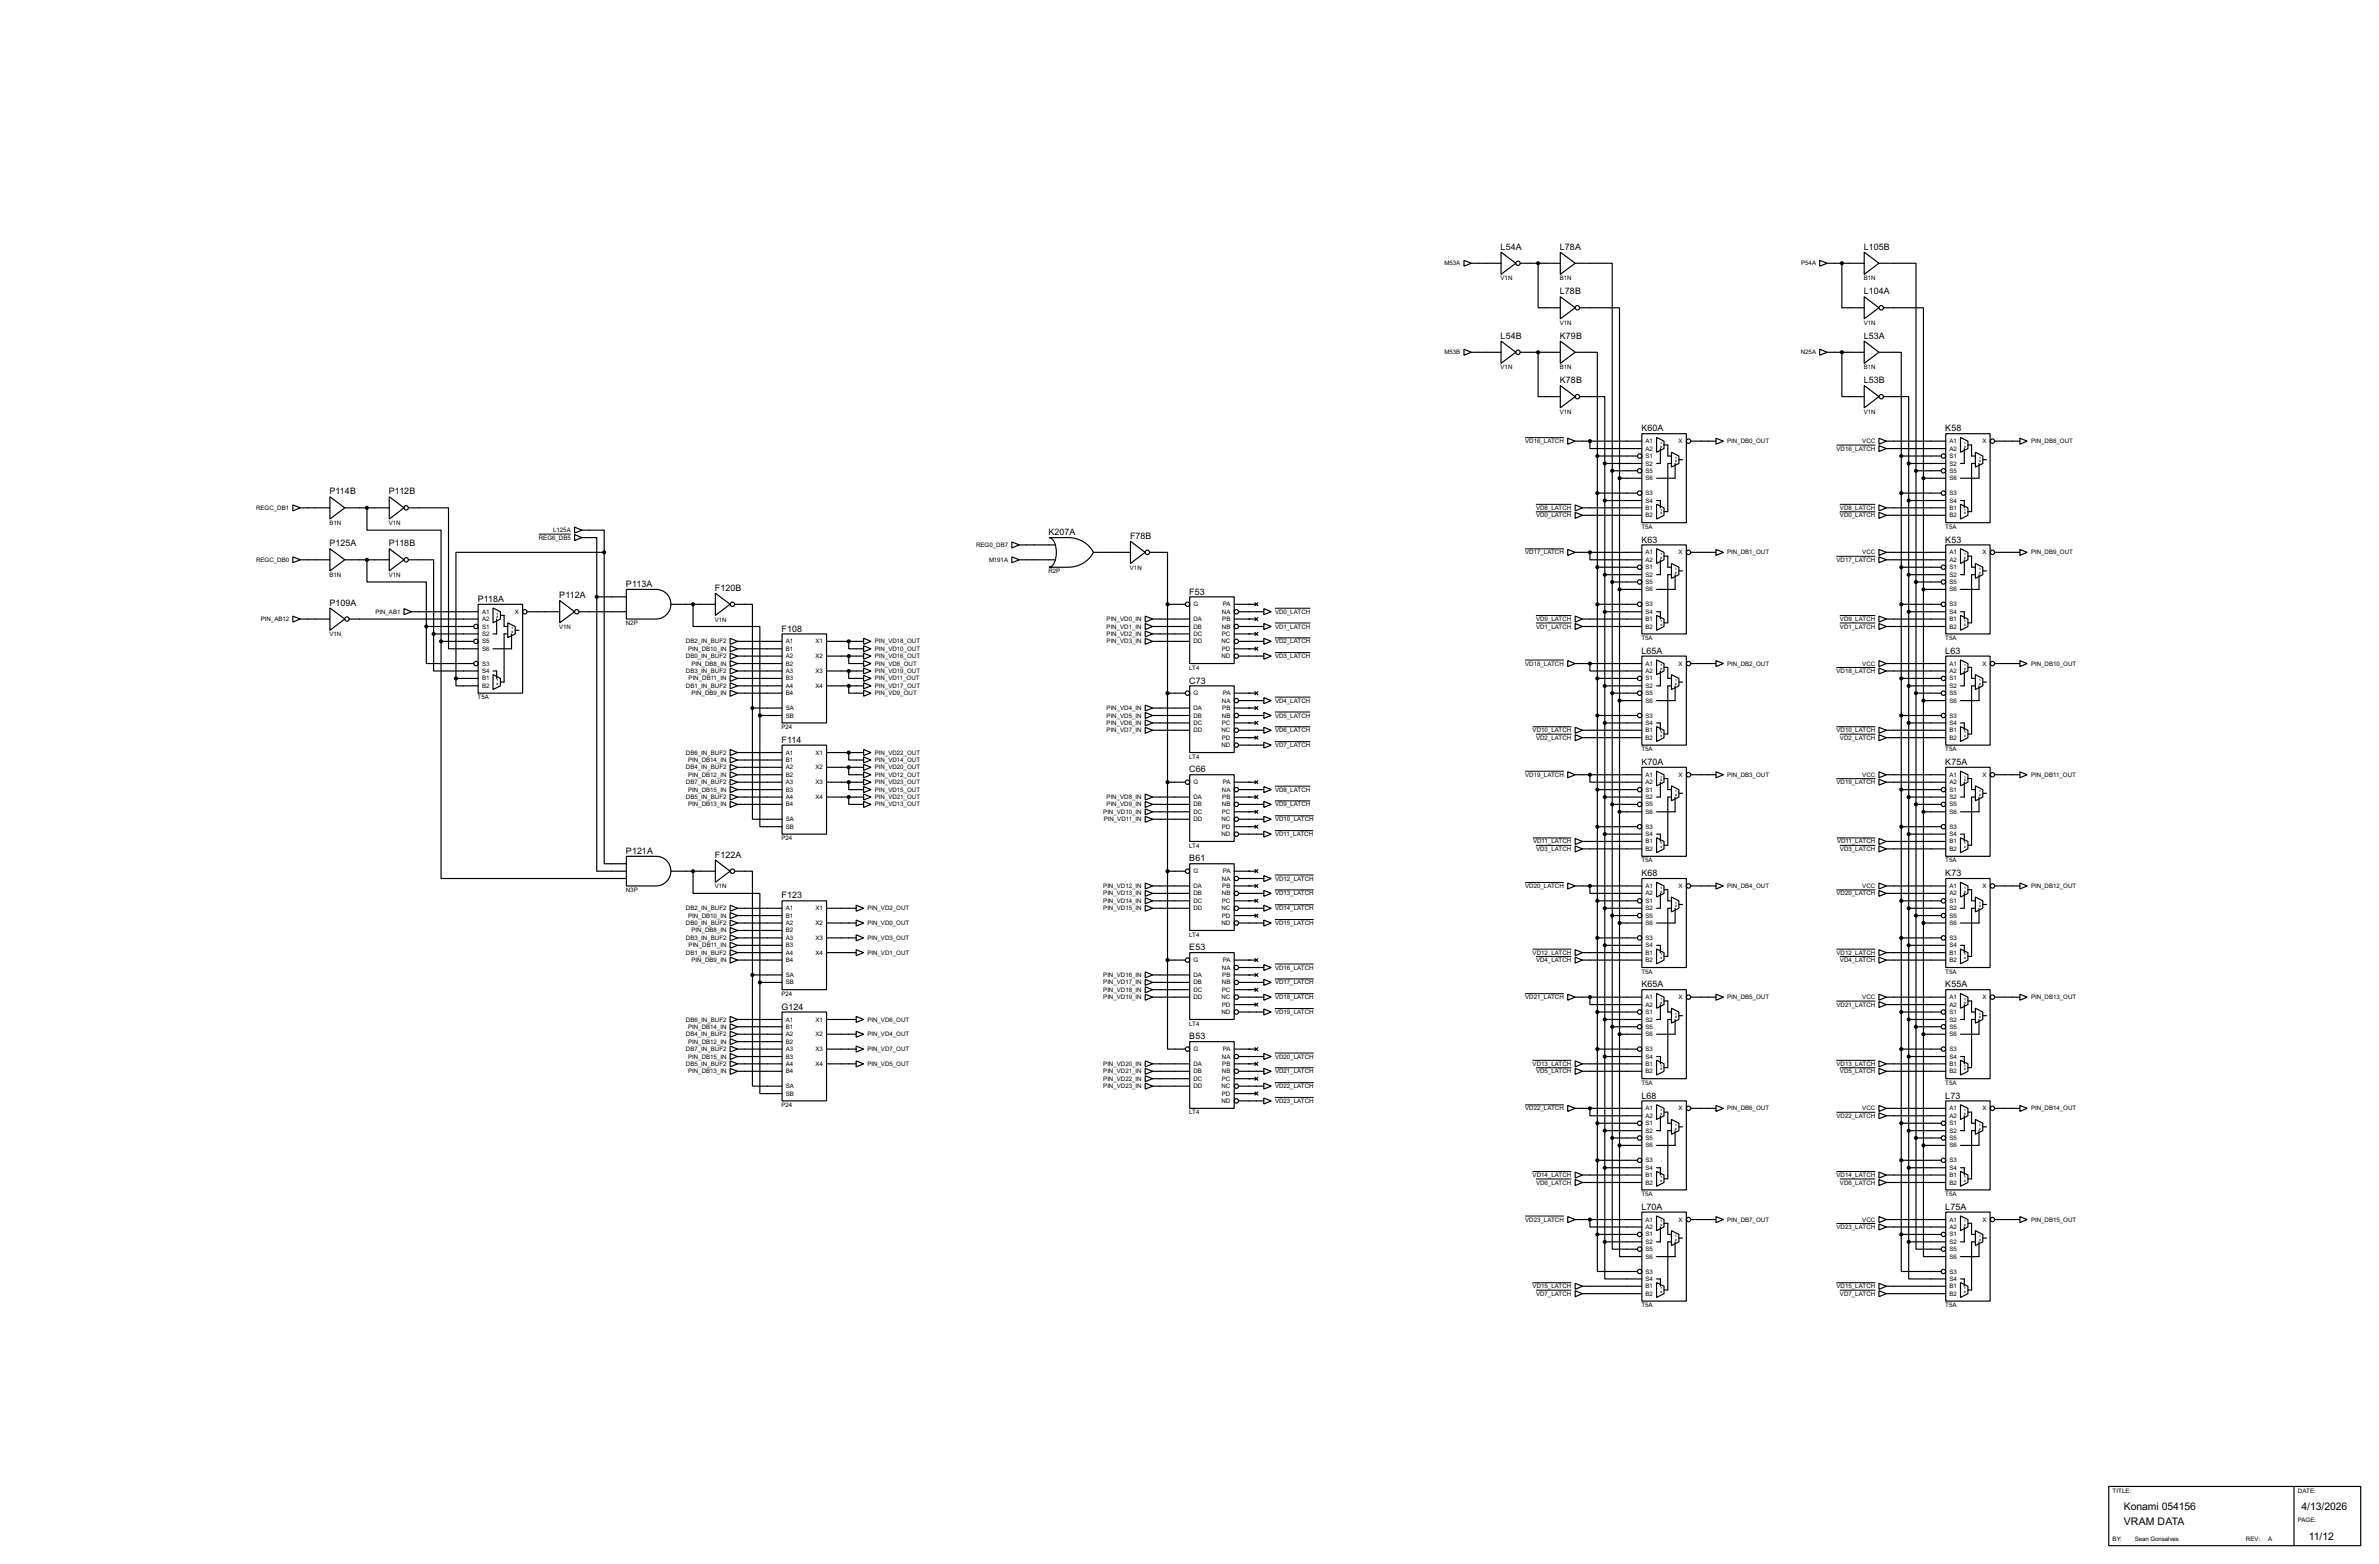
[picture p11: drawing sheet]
<svg xmlns="http://www.w3.org/2000/svg" width="815mm" height="536mm" viewBox="0 0 815 536" stroke-linecap="round" stroke-linejoin="round" font-family="sans-serif">
<defs><g id="words">
<g font-size="4">
<text x="727.8" y="517.5">Konami 054156</text>
<text x="788.7" y="517.5">4/13/2026</text>
<text x="727.8" y="522.5">VRAM DATA</text>
<text x="791.3" y="527.6">11/12</text>
</g>
<g font-size="3.4">
<text x="514.3" y="85.6">L54A</text>
<text x="534.6" y="85.6">L78A</text>
<text x="638.7" y="85.6">L105B</text>
<text x="534.6" y="100.9">L78B</text>
<text x="638.7" y="100.9">L104A</text>
<text x="514.3" y="116.1">L54B</text>
<text x="534.6" y="116.1">K79B</text>
<text x="638.7" y="116.1">L53A</text>
<text x="534.6" y="131.3">K78B</text>
<text x="638.7" y="131.3">L53B</text>
<text x="562.5" y="147.8">K60A</text>
<text x="666.7" y="147.8">K58</text>
<text x="112.9" y="169.4">P114B</text>
<text x="133.3" y="169.4">P112B</text>
<text x="359.3" y="183.4">K207A</text>
<text x="387.3" y="184.7">F78B</text>
<text x="562.5" y="185.9">K63</text>
<text x="666.7" y="185.9">K53</text>
<text x="112.9" y="187.2">P125A</text>
<text x="133.3" y="187.2">P118B</text>
<text x="214.5" y="201.2">P113A</text>
<text x="245" y="202.5">F120B</text>
<text x="407.6" y="203.7">F53</text>
<text x="112.9" y="207.5">P109A</text>
<text x="163.7" y="206.3">P118A</text>
<text x="191.7" y="205">P112A</text>
<text x="267.9" y="216.4">F108</text>
<text x="562.5" y="224">L65A</text>
<text x="666.7" y="224">L63</text>
<text x="407.6" y="234.2">C73</text>
<text x="267.9" y="254.5">F114</text>
<text x="562.5" y="262.1">K70A</text>
<text x="666.7" y="262.1">K75A</text>
<text x="407.6" y="264.7">C66</text>
<text x="214.5" y="292.6">P121A</text>
<text x="245" y="293.9">F122A</text>
<text x="407.6" y="295.2">B61</text>
<text x="562.5" y="300.2">K68</text>
<text x="666.7" y="300.2">K73</text>
<text x="267.9" y="307.9">F123</text>
<text x="407.6" y="325.6">E53</text>
<text x="562.5" y="338.3">K65A</text>
<text x="666.7" y="338.3">K55A</text>
<text x="267.9" y="346">G124</text>
<text x="407.6" y="356.1">B53</text>
<text x="562.5" y="376.4">L68</text>
<text x="666.7" y="376.4">L73</text>
<text x="562.5" y="414.5">L70A</text>
<text x="666.7" y="414.5">L75A</text>
</g>
<g font-size="2.4">
<text x="495" y="90.9">M53A</text>
<text x="617.3" y="90.9">P54A</text>
<text x="514.2" y="96.1">V1N</text>
<text x="534.5" y="96.1">B1N</text>
<text x="638.7" y="96.1">B1N</text>
<text x="534.5" y="111.4">V1N</text>
<text x="638.7" y="111.4">V1N</text>
<text x="495" y="121.4">M53B</text>
<text x="617.1" y="121.4">N25A</text>
<text x="514.2" y="126.6">V1N</text>
<text x="534.5" y="126.6">B1N</text>
<text x="638.7" y="126.6">B1N</text>
<text x="534.5" y="141.8">V1N</text>
<text x="638.7" y="141.8">V1N</text>
<text x="522.7" y="151.8">VD16_LATCH</text>
<text x="563.9" y="151.8">A1</text>
<text x="563.9" y="154.4">A2</text>
<text x="575.2" y="151.8">X</text>
<text x="591.9" y="151.8">PIN_DB0_OUT</text>
<text x="629.4" y="154.4">VD16_LATCH</text>
<text x="638.2" y="151.8">VCC</text>
<text x="668.1" y="151.8">A1</text>
<text x="668.1" y="154.4">A2</text>
<text x="679.4" y="151.8">X</text>
<text x="696" y="151.8">PIN_DB8_OUT</text>
<text x="563.9" y="159.5">S2</text>
<text x="563.9" y="157">S1</text>
<text x="668.1" y="159.5">S2</text>
<text x="668.1" y="157">S1</text>
<text x="563.9" y="164.5">S6</text>
<text x="563.9" y="162">S5</text>
<text x="668.1" y="164.5">S6</text>
<text x="668.1" y="162">S5</text>
<text x="563.9" y="172.2">S4</text>
<text x="563.9" y="169.7">S3</text>
<text x="668.1" y="172.2">S4</text>
<text x="668.1" y="169.7">S3</text>
<text x="87.7" y="174.7">REGC_DB1</text>
<text x="112.9" y="179.9">B1N</text>
<text x="133.2" y="179.9">V1N</text>
<text x="526.4" y="174.7">VD8_LATCH</text>
<text x="526.4" y="177.3">VD0_LATCH</text>
<text x="563.9" y="177.3">B2</text>
<text x="563.9" y="174.7">B1</text>
<text x="630.5" y="174.7">VD8_LATCH</text>
<text x="630.5" y="177.3">VD0_LATCH</text>
<text x="668.1" y="177.3">B2</text>
<text x="668.1" y="174.7">B1</text>
<text x="184.6" y="184.9">REG6_DB5</text>
<text x="189.6" y="182.4">L125A</text>
<text x="562.5" y="181.2">T5A</text>
<text x="666.6" y="181.2">T5A</text>
<text x="334.5" y="187.4">REG0_DB7</text>
<text x="522.7" y="190">VD17_LATCH</text>
<text x="563.9" y="190">A1</text>
<text x="575.2" y="190">X</text>
<text x="591.9" y="190">PIN_DB1_OUT</text>
<text x="638.2" y="190">VCC</text>
<text x="668.1" y="190">A1</text>
<text x="679.4" y="190">X</text>
<text x="696" y="190">PIN_DB9_OUT</text>
<text x="87.7" y="192.5">REGC_DB0</text>
<text x="112.9" y="197.7">B1N</text>
<text x="133.2" y="197.7">V1N</text>
<text x="338.9" y="192.5">M191A</text>
<text x="359.3" y="196.5">R2P</text>
<text x="387.2" y="195.2">V1N</text>
<text x="563.9" y="192.5">A2</text>
<text x="563.9" y="197.6">S2</text>
<text x="563.9" y="195.1">S1</text>
<text x="629.4" y="192.5">VD17_LATCH</text>
<text x="668.1" y="192.5">A2</text>
<text x="668.1" y="197.6">S2</text>
<text x="668.1" y="195.1">S1</text>
<text x="563.9" y="202.7">S6</text>
<text x="563.9" y="200.1">S5</text>
<text x="668.1" y="202.7">S6</text>
<text x="668.1" y="200.1">S5</text>
<text x="409" y="207.8">G</text>
<text x="419" y="207.8">PA</text>
<text x="563.9" y="207.8">S3</text>
<text x="668.1" y="207.8">S3</text>
<text x="89.4" y="212.8">PIN_AB12</text>
<text x="128.6" y="210.3">PIN_AB1</text>
<text x="165.2" y="210.3">A1</text>
<text x="165.2" y="212.8">A2</text>
<text x="165.2" y="215.4">S1</text>
<text x="176.5" y="210.3">X</text>
<text x="191.6" y="215.5">V1N</text>
<text x="214.5" y="214.2">N2P</text>
<text x="245" y="213">V1N</text>
<text x="379.2" y="215.4">PIN_VD1_IN</text>
<text x="379.2" y="212.8">PIN_VD0_IN</text>
<text x="409" y="212.8">DA</text>
<text x="409" y="215.4">DB</text>
<text x="418.7" y="210.3">NA</text>
<text x="418.7" y="215.4">NB</text>
<text x="418.9" y="212.8">PB</text>
<text x="436.9" y="210.3">VD0_LATCH</text>
<text x="436.9" y="215.4">VD1_LATCH</text>
<text x="526.4" y="212.8">VD9_LATCH</text>
<text x="526.4" y="215.4">VD1_LATCH</text>
<text x="563.9" y="210.3">S4</text>
<text x="563.9" y="215.4">B2</text>
<text x="563.9" y="212.8">B1</text>
<text x="630.5" y="212.8">VD9_LATCH</text>
<text x="630.5" y="215.4">VD1_LATCH</text>
<text x="668.1" y="210.3">S4</text>
<text x="668.1" y="215.4">B2</text>
<text x="668.1" y="212.8">B1</text>
<text x="112.9" y="218.1">V1N</text>
<text x="165.2" y="217.9">S2</text>
<text x="165.2" y="220.5">S5</text>
<text x="235.1" y="220.5">DB2_IN_BUF2</text>
<text x="269.3" y="220.5">A1</text>
<text x="279.4" y="220.5">X1</text>
<text x="299.8" y="220.5">PIN_VD18_OUT</text>
<text x="379.2" y="220.5">PIN_VD3_IN</text>
<text x="379.2" y="217.9">PIN_VD2_IN</text>
<text x="409" y="217.9">DC</text>
<text x="409" y="220.5">DD</text>
<text x="418.6" y="220.5">NC</text>
<text x="418.7" y="217.9">PC</text>
<text x="436.9" y="220.5">VD2_LATCH</text>
<text x="562.5" y="219.3">T5A</text>
<text x="666.6" y="219.3">T5A</text>
<text x="165.2" y="223">S6</text>
<text x="235.1" y="225.5">DB0_IN_BUF2</text>
<text x="235.8" y="223">PIN_DB10_IN</text>
<text x="269.3" y="225.5">A2</text>
<text x="269.3" y="223">B1</text>
<text x="279.4" y="225.5">X2</text>
<text x="299.8" y="225.5">PIN_VD16_OUT</text>
<text x="299.8" y="223">PIN_VD10_OUT</text>
<text x="418.6" y="225.5">ND</text>
<text x="418.7" y="223">PD</text>
<text x="436.9" y="225.5">VD3_LATCH</text>
<text x="165.2" y="230.6">S4</text>
<text x="165.2" y="233.2">B1</text>
<text x="165.2" y="228.1">S3</text>
<text x="235.1" y="230.6">DB3_IN_BUF2</text>
<text x="236" y="233.2">PIN_DB11_IN</text>
<text x="237" y="228.1">PIN_DB8_IN</text>
<text x="269.3" y="228.1">B2</text>
<text x="269.3" y="230.6">A3</text>
<text x="269.3" y="233.2">B3</text>
<text x="279.4" y="230.6">X3</text>
<text x="299.8" y="230.6">PIN_VD19_OUT</text>
<text x="299.8" y="228.1">PIN_VD8_OUT</text>
<text x="299.8" y="233.2">PIN_VD11_OUT</text>
<text x="407.5" y="229.5">LT4</text>
<text x="522.7" y="228.1">VD18_LATCH</text>
<text x="563.9" y="228.1">A1</text>
<text x="563.9" y="230.6">A2</text>
<text x="563.9" y="233.2">S1</text>
<text x="575.2" y="228.1">X</text>
<text x="591.9" y="228.1">PIN_DB2_OUT</text>
<text x="629.4" y="230.6">VD18_LATCH</text>
<text x="638.2" y="228.1">VCC</text>
<text x="668.1" y="228.1">A1</text>
<text x="668.1" y="230.6">A2</text>
<text x="668.1" y="233.2">S1</text>
<text x="679.4" y="228.1">X</text>
<text x="696" y="228.1">PIN_DB10_OUT</text>
<text x="163.7" y="239.6">T5A</text>
<text x="165.2" y="235.7">B2</text>
<text x="235.1" y="235.7">DB1_IN_BUF2</text>
<text x="237" y="238.2">PIN_DB9_IN</text>
<text x="269.3" y="235.7">A4</text>
<text x="269.3" y="238.2">B4</text>
<text x="279.4" y="235.7">X4</text>
<text x="299.8" y="235.7">PIN_VD17_OUT</text>
<text x="299.8" y="238.2">PIN_VD9_OUT</text>
<text x="409" y="238.2">G</text>
<text x="419" y="238.2">PA</text>
<text x="563.9" y="235.7">S2</text>
<text x="563.9" y="238.2">S5</text>
<text x="668.1" y="235.7">S2</text>
<text x="668.1" y="238.2">S5</text>
<text x="269.3" y="243.3">SA</text>
<text x="269.3" y="245.9">SB</text>
<text x="379.2" y="245.9">PIN_VD5_IN</text>
<text x="379.2" y="243.3">PIN_VD4_IN</text>
<text x="409" y="243.3">DA</text>
<text x="409" y="245.9">DB</text>
<text x="418.7" y="240.8">NA</text>
<text x="418.7" y="245.9">NB</text>
<text x="418.9" y="243.3">PB</text>
<text x="436.9" y="240.8">VD4_LATCH</text>
<text x="436.9" y="245.9">VD5_LATCH</text>
<text x="563.9" y="240.8">S6</text>
<text x="563.9" y="245.9">S3</text>
<text x="668.1" y="240.8">S6</text>
<text x="668.1" y="245.9">S3</text>
<text x="267.8" y="249.8">P24</text>
<text x="379.2" y="250.9">PIN_VD7_IN</text>
<text x="379.2" y="248.4">PIN_VD6_IN</text>
<text x="409" y="248.4">DC</text>
<text x="409" y="250.9">DD</text>
<text x="418.6" y="250.9">NC</text>
<text x="418.7" y="248.4">PC</text>
<text x="436.9" y="250.9">VD6_LATCH</text>
<text x="525.2" y="250.9">VD10_LATCH</text>
<text x="563.9" y="248.4">S4</text>
<text x="563.9" y="250.9">B1</text>
<text x="629.4" y="250.9">VD10_LATCH</text>
<text x="668.1" y="248.4">S4</text>
<text x="668.1" y="250.9">B1</text>
<text x="418.6" y="256">ND</text>
<text x="418.7" y="253.5">PD</text>
<text x="436.9" y="256">VD7_LATCH</text>
<text x="526.4" y="253.5">VD2_LATCH</text>
<text x="562.5" y="257.4">T5A</text>
<text x="563.9" y="253.5">B2</text>
<text x="630.5" y="253.5">VD2_LATCH</text>
<text x="666.6" y="257.4">T5A</text>
<text x="668.1" y="253.5">B2</text>
<text x="235.1" y="258.6">DB6_IN_BUF2</text>
<text x="235.1" y="263.6">DB4_IN_BUF2</text>
<text x="235.8" y="261.1">PIN_DB14_IN</text>
<text x="269.3" y="258.6">A1</text>
<text x="269.3" y="263.6">A2</text>
<text x="269.3" y="261.1">B1</text>
<text x="279.4" y="258.6">X1</text>
<text x="279.4" y="263.6">X2</text>
<text x="299.8" y="258.6">PIN_VD22_OUT</text>
<text x="299.8" y="263.6">PIN_VD20_OUT</text>
<text x="299.8" y="261.1">PIN_VD14_OUT</text>
<text x="407.5" y="260">LT4</text>
<text x="235.1" y="268.7">DB7_IN_BUF2</text>
<text x="235.8" y="266.2">PIN_DB12_IN</text>
<text x="269.3" y="266.2">B2</text>
<text x="269.3" y="268.7">A3</text>
<text x="279.4" y="268.7">X3</text>
<text x="299.8" y="268.7">PIN_VD23_OUT</text>
<text x="299.8" y="266.2">PIN_VD12_OUT</text>
<text x="409" y="268.7">G</text>
<text x="419" y="268.7">PA</text>
<text x="522.7" y="266.2">VD19_LATCH</text>
<text x="563.9" y="266.2">A1</text>
<text x="563.9" y="268.7">A2</text>
<text x="575.2" y="266.2">X</text>
<text x="591.9" y="266.2">PIN_DB3_OUT</text>
<text x="629.4" y="268.7">VD19_LATCH</text>
<text x="638.2" y="266.2">VCC</text>
<text x="668.1" y="266.2">A1</text>
<text x="668.1" y="268.7">A2</text>
<text x="679.4" y="266.2">X</text>
<text x="696" y="266.2">PIN_DB11_OUT</text>
<text x="235.1" y="273.8">DB5_IN_BUF2</text>
<text x="235.8" y="271.3">PIN_DB15_IN</text>
<text x="269.3" y="271.3">B3</text>
<text x="269.3" y="273.8">A4</text>
<text x="279.4" y="273.8">X4</text>
<text x="299.8" y="273.8">PIN_VD21_OUT</text>
<text x="299.8" y="271.3">PIN_VD15_OUT</text>
<text x="379.2" y="273.8">PIN_VD8_IN</text>
<text x="409" y="273.8">DA</text>
<text x="418.7" y="271.3">NA</text>
<text x="418.9" y="273.8">PB</text>
<text x="436.9" y="271.3">VD8_LATCH</text>
<text x="563.9" y="273.8">S2</text>
<text x="563.9" y="271.3">S1</text>
<text x="668.1" y="273.8">S2</text>
<text x="668.1" y="271.3">S1</text>
<text x="235.8" y="276.3">PIN_DB13_IN</text>
<text x="269.3" y="281.4">SA</text>
<text x="269.3" y="276.3">B4</text>
<text x="299.8" y="276.3">PIN_VD13_OUT</text>
<text x="378.1" y="278.9">PIN_VD10_IN</text>
<text x="378.2" y="281.4">PIN_VD11_IN</text>
<text x="379.2" y="276.3">PIN_VD9_IN</text>
<text x="409" y="276.3">DB</text>
<text x="409" y="278.9">DC</text>
<text x="409" y="281.4">DD</text>
<text x="418.6" y="281.4">NC</text>
<text x="418.7" y="278.9">PC</text>
<text x="418.7" y="276.3">NB</text>
<text x="436.9" y="276.3">VD9_LATCH</text>
<text x="436.9" y="281.4">VD10_LATCH</text>
<text x="563.9" y="278.9">S6</text>
<text x="563.9" y="276.3">S5</text>
<text x="668.1" y="278.9">S6</text>
<text x="668.1" y="276.3">S5</text>
<text x="267.8" y="287.9">P24</text>
<text x="269.3" y="284">SB</text>
<text x="418.6" y="286.5">ND</text>
<text x="418.7" y="284">PD</text>
<text x="436.9" y="286.5">VD11_LATCH</text>
<text x="563.9" y="286.5">S4</text>
<text x="563.9" y="284">S3</text>
<text x="668.1" y="286.5">S4</text>
<text x="668.1" y="284">S3</text>
<text x="407.5" y="290.4">LT4</text>
<text x="525.4" y="289">VD11_LATCH</text>
<text x="526.4" y="291.6">VD3_LATCH</text>
<text x="563.9" y="291.6">B2</text>
<text x="563.9" y="289">B1</text>
<text x="629.5" y="289">VD11_LATCH</text>
<text x="630.5" y="291.6">VD3_LATCH</text>
<text x="668.1" y="291.6">B2</text>
<text x="668.1" y="289">B1</text>
<text x="409" y="299.2">G</text>
<text x="419" y="299.2">PA</text>
<text x="562.5" y="295.5">T5A</text>
<text x="666.6" y="295.5">T5A</text>
<text x="214.5" y="305.7">N3P</text>
<text x="245" y="304.4">V1N</text>
<text x="378.1" y="304.3">PIN_VD12_IN</text>
<text x="409" y="304.3">DA</text>
<text x="418.7" y="301.7">NA</text>
<text x="418.9" y="304.3">PB</text>
<text x="436.9" y="301.7">VD12_LATCH</text>
<text x="522.7" y="304.3">VD20_LATCH</text>
<text x="563.9" y="304.3">A1</text>
<text x="575.2" y="304.3">X</text>
<text x="591.9" y="304.3">PIN_DB4_OUT</text>
<text x="638.2" y="304.3">VCC</text>
<text x="668.1" y="304.3">A1</text>
<text x="679.4" y="304.3">X</text>
<text x="696" y="304.3">PIN_DB12_OUT</text>
<text x="235.1" y="311.9">DB2_IN_BUF2</text>
<text x="269.3" y="311.9">A1</text>
<text x="279.4" y="311.9">X1</text>
<text x="297.2" y="311.9">PIN_VD2_OUT</text>
<text x="378.1" y="306.8">PIN_VD13_IN</text>
<text x="378.1" y="311.9">PIN_VD15_IN</text>
<text x="378.1" y="309.4">PIN_VD14_IN</text>
<text x="409" y="306.8">DB</text>
<text x="409" y="309.4">DC</text>
<text x="409" y="311.9">DD</text>
<text x="418.6" y="311.9">NC</text>
<text x="418.7" y="309.4">PC</text>
<text x="418.7" y="306.8">NB</text>
<text x="436.9" y="306.8">VD13_LATCH</text>
<text x="436.9" y="311.9">VD14_LATCH</text>
<text x="563.9" y="306.8">A2</text>
<text x="563.9" y="311.9">S2</text>
<text x="563.9" y="309.4">S1</text>
<text x="629.4" y="306.8">VD20_LATCH</text>
<text x="668.1" y="306.8">A2</text>
<text x="668.1" y="311.9">S2</text>
<text x="668.1" y="309.4">S1</text>
<text x="235.1" y="317">DB0_IN_BUF2</text>
<text x="235.8" y="314.4">PIN_DB10_IN</text>
<text x="269.3" y="317">A2</text>
<text x="269.3" y="314.4">B1</text>
<text x="279.4" y="317">X2</text>
<text x="297.2" y="317">PIN_VD0_OUT</text>
<text x="418.6" y="317">ND</text>
<text x="418.7" y="314.4">PD</text>
<text x="436.9" y="317">VD15_LATCH</text>
<text x="563.9" y="317">S6</text>
<text x="563.9" y="314.4">S5</text>
<text x="668.1" y="317">S6</text>
<text x="668.1" y="314.4">S5</text>
<text x="235.1" y="322.1">DB3_IN_BUF2</text>
<text x="237" y="319.5">PIN_DB8_IN</text>
<text x="269.3" y="319.5">B2</text>
<text x="269.3" y="322.1">A3</text>
<text x="279.4" y="322.1">X3</text>
<text x="297.2" y="322.1">PIN_VD3_OUT</text>
<text x="407.5" y="320.9">LT4</text>
<text x="563.9" y="322.1">S3</text>
<text x="668.1" y="322.1">S3</text>
<text x="235.1" y="327.1">DB1_IN_BUF2</text>
<text x="236" y="324.6">PIN_DB11_IN</text>
<text x="237" y="329.7">PIN_DB9_IN</text>
<text x="269.3" y="324.6">B3</text>
<text x="269.3" y="327.1">A4</text>
<text x="269.3" y="329.7">B4</text>
<text x="279.4" y="327.1">X4</text>
<text x="297.2" y="327.1">PIN_VD1_OUT</text>
<text x="409" y="329.7">G</text>
<text x="419" y="329.7">PA</text>
<text x="525.2" y="327.1">VD12_LATCH</text>
<text x="526.4" y="329.7">VD4_LATCH</text>
<text x="563.9" y="324.6">S4</text>
<text x="563.9" y="329.7">B2</text>
<text x="563.9" y="327.1">B1</text>
<text x="629.4" y="327.1">VD12_LATCH</text>
<text x="630.5" y="329.7">VD4_LATCH</text>
<text x="668.1" y="324.6">S4</text>
<text x="668.1" y="329.7">B2</text>
<text x="668.1" y="327.1">B1</text>
<text x="269.3" y="334.8">SA</text>
<text x="378.1" y="334.8">PIN_VD16_IN</text>
<text x="409" y="334.8">DA</text>
<text x="418.7" y="332.2">NA</text>
<text x="418.9" y="334.8">PB</text>
<text x="436.9" y="332.2">VD16_LATCH</text>
<text x="562.5" y="333.6">T5A</text>
<text x="666.6" y="333.6">T5A</text>
<text x="267.8" y="341.2">P24</text>
<text x="269.3" y="337.3">SB</text>
<text x="378.1" y="337.3">PIN_VD17_IN</text>
<text x="378.1" y="339.8">PIN_VD18_IN</text>
<text x="409" y="337.3">DB</text>
<text x="409" y="339.8">DC</text>
<text x="418.7" y="339.8">PC</text>
<text x="418.7" y="337.3">NB</text>
<text x="436.9" y="337.3">VD17_LATCH</text>
<text x="378.1" y="342.4">PIN_VD19_IN</text>
<text x="409" y="342.4">DD</text>
<text x="418.6" y="342.4">NC</text>
<text x="418.6" y="347.5">ND</text>
<text x="418.7" y="344.9">PD</text>
<text x="436.9" y="342.4">VD18_LATCH</text>
<text x="436.9" y="347.5">VD19_LATCH</text>
<text x="522.7" y="342.4">VD21_LATCH</text>
<text x="563.9" y="342.4">A1</text>
<text x="563.9" y="344.9">A2</text>
<text x="563.9" y="347.5">S1</text>
<text x="575.2" y="342.4">X</text>
<text x="591.9" y="342.4">PIN_DB5_OUT</text>
<text x="629.4" y="344.9">VD21_LATCH</text>
<text x="638.2" y="342.4">VCC</text>
<text x="668.1" y="342.4">A1</text>
<text x="668.1" y="344.9">A2</text>
<text x="668.1" y="347.5">S1</text>
<text x="679.4" y="342.4">X</text>
<text x="696" y="342.4">PIN_DB13_OUT</text>
<text x="235.1" y="350">DB6_IN_BUF2</text>
<text x="235.8" y="352.5">PIN_DB14_IN</text>
<text x="269.3" y="350">A1</text>
<text x="269.3" y="352.5">B1</text>
<text x="279.4" y="350">X1</text>
<text x="297.2" y="350">PIN_VD6_OUT</text>
<text x="407.5" y="351.4">LT4</text>
<text x="563.9" y="350">S2</text>
<text x="563.9" y="352.5">S5</text>
<text x="668.1" y="350">S2</text>
<text x="668.1" y="352.5">S5</text>
<text x="235.1" y="355.1">DB4_IN_BUF2</text>
<text x="235.8" y="357.6">PIN_DB12_IN</text>
<text x="269.3" y="355.1">A2</text>
<text x="269.3" y="357.6">B2</text>
<text x="279.4" y="355.1">X2</text>
<text x="297.2" y="355.1">PIN_VD4_OUT</text>
<text x="563.9" y="355.1">S6</text>
<text x="668.1" y="355.1">S6</text>
<text x="235.1" y="360.2">DB7_IN_BUF2</text>
<text x="235.1" y="365.2">DB5_IN_BUF2</text>
<text x="235.8" y="362.7">PIN_DB15_IN</text>
<text x="269.3" y="360.2">A3</text>
<text x="269.3" y="362.7">B3</text>
<text x="269.3" y="365.2">A4</text>
<text x="279.4" y="360.2">X3</text>
<text x="279.4" y="365.2">X4</text>
<text x="297.2" y="360.2">PIN_VD7_OUT</text>
<text x="297.2" y="365.2">PIN_VD5_OUT</text>
<text x="378.1" y="365.2">PIN_VD20_IN</text>
<text x="409" y="365.2">DA</text>
<text x="409" y="360.2">G</text>
<text x="418.7" y="362.7">NA</text>
<text x="418.9" y="365.2">PB</text>
<text x="419" y="360.2">PA</text>
<text x="436.9" y="362.7">VD20_LATCH</text>
<text x="525.2" y="365.2">VD13_LATCH</text>
<text x="563.9" y="362.7">S4</text>
<text x="563.9" y="365.2">B1</text>
<text x="563.9" y="360.2">S3</text>
<text x="629.4" y="365.2">VD13_LATCH</text>
<text x="668.1" y="362.7">S4</text>
<text x="668.1" y="365.2">B1</text>
<text x="668.1" y="360.2">S3</text>
<text x="235.8" y="367.8">PIN_DB13_IN</text>
<text x="269.3" y="367.8">B4</text>
<text x="378.1" y="367.8">PIN_VD21_IN</text>
<text x="378.1" y="370.3">PIN_VD22_IN</text>
<text x="409" y="367.8">DB</text>
<text x="409" y="370.3">DC</text>
<text x="418.7" y="370.3">PC</text>
<text x="418.7" y="367.8">NB</text>
<text x="436.9" y="367.8">VD21_LATCH</text>
<text x="526.4" y="367.8">VD5_LATCH</text>
<text x="562.5" y="371.7">T5A</text>
<text x="563.9" y="367.8">B2</text>
<text x="630.5" y="367.8">VD5_LATCH</text>
<text x="666.6" y="371.7">T5A</text>
<text x="668.1" y="367.8">B2</text>
<text x="269.3" y="372.9">SA</text>
<text x="269.3" y="375.4">SB</text>
<text x="378.1" y="372.9">PIN_VD23_IN</text>
<text x="409" y="372.9">DD</text>
<text x="418.6" y="372.9">NC</text>
<text x="418.6" y="377.9">ND</text>
<text x="418.7" y="375.4">PD</text>
<text x="436.9" y="372.9">VD22_LATCH</text>
<text x="436.9" y="377.9">VD23_LATCH</text>
<text x="267.8" y="379.3">P24</text>
<text x="407.5" y="381.9">LT4</text>
<text x="522.7" y="380.5">VD22_LATCH</text>
<text x="563.9" y="380.5">A1</text>
<text x="563.9" y="383">A2</text>
<text x="575.2" y="380.5">X</text>
<text x="591.9" y="380.5">PIN_DB6_OUT</text>
<text x="629.4" y="383">VD22_LATCH</text>
<text x="638.2" y="380.5">VCC</text>
<text x="668.1" y="380.5">A1</text>
<text x="668.1" y="383">A2</text>
<text x="679.4" y="380.5">X</text>
<text x="696" y="380.5">PIN_DB14_OUT</text>
<text x="563.9" y="388.1">S2</text>
<text x="563.9" y="385.6">S1</text>
<text x="668.1" y="388.1">S2</text>
<text x="668.1" y="385.6">S1</text>
<text x="563.9" y="393.2">S6</text>
<text x="563.9" y="390.6">S5</text>
<text x="668.1" y="393.2">S6</text>
<text x="668.1" y="390.6">S5</text>
<text x="563.9" y="400.8">S4</text>
<text x="563.9" y="398.3">S3</text>
<text x="668.1" y="400.8">S4</text>
<text x="668.1" y="398.3">S3</text>
<text x="525.2" y="403.3">VD14_LATCH</text>
<text x="526.4" y="405.9">VD6_LATCH</text>
<text x="563.9" y="405.9">B2</text>
<text x="563.9" y="403.3">B1</text>
<text x="629.4" y="403.3">VD14_LATCH</text>
<text x="630.5" y="405.9">VD6_LATCH</text>
<text x="668.1" y="405.9">B2</text>
<text x="668.1" y="403.3">B1</text>
<text x="562.5" y="409.8">T5A</text>
<text x="666.6" y="409.8">T5A</text>
<text x="522.7" y="418.6">VD23_LATCH</text>
<text x="563.9" y="418.6">A1</text>
<text x="575.2" y="418.6">X</text>
<text x="591.9" y="418.6">PIN_DB7_OUT</text>
<text x="638.2" y="418.6">VCC</text>
<text x="668.1" y="418.6">A1</text>
<text x="679.4" y="418.6">X</text>
<text x="696" y="418.6">PIN_DB15_OUT</text>
<text x="563.9" y="421.1">A2</text>
<text x="563.9" y="423.7">S1</text>
<text x="629.4" y="421.1">VD23_LATCH</text>
<text x="668.1" y="421.1">A2</text>
<text x="668.1" y="423.7">S1</text>
<text x="563.9" y="426.2">S2</text>
<text x="563.9" y="431.3">S6</text>
<text x="563.9" y="428.7">S5</text>
<text x="668.1" y="426.2">S2</text>
<text x="668.1" y="431.3">S6</text>
<text x="668.1" y="428.7">S5</text>
<text x="563.9" y="436.4">S3</text>
<text x="668.1" y="436.4">S3</text>
<text x="525.2" y="441.4">VD15_LATCH</text>
<text x="526.4" y="444">VD7_LATCH</text>
<text x="563.9" y="438.9">S4</text>
<text x="563.9" y="444">B2</text>
<text x="563.9" y="441.4">B1</text>
<text x="629.4" y="441.4">VD15_LATCH</text>
<text x="630.5" y="444">VD7_LATCH</text>
<text x="668.1" y="438.9">S4</text>
<text x="668.1" y="444">B2</text>
<text x="668.1" y="441.4">B1</text>
<text x="562.5" y="447.9">T5A</text>
<text x="666.6" y="447.9">T5A</text>
<text x="724" y="511.5">TITLE:</text>
<text x="787.5" y="511.5">DATE:</text>
<text x="787.5" y="521.6">PAGE:</text>
<text x="724" y="528">BY:</text>
<text x="731.6" y="528">Sean Gonsalves</text>
<text x="769.7" y="528">REV:</text>
<text x="777.3" y="528">A</text>
</g>
<g font-size="1.2">
<text x="569" y="152.1">1</text>
<text x="569" y="153.4">0</text>
<text x="673.2" y="152.1">1</text>
<text x="673.2" y="153.4">0</text>
<text x="574.1" y="157.2">1</text>
<text x="574.1" y="158.5">0</text>
<text x="678.2" y="157.2">1</text>
<text x="678.2" y="158.5">0</text>
<text x="569" y="175">1</text>
<text x="569" y="176.3">0</text>
<text x="673.2" y="175">1</text>
<text x="673.2" y="176.3">0</text>
<text x="569" y="190.2">1</text>
<text x="569" y="191.5">0</text>
<text x="673.2" y="190.2">1</text>
<text x="673.2" y="191.5">0</text>
<text x="574.1" y="195.3">1</text>
<text x="574.1" y="196.6">0</text>
<text x="678.2" y="195.3">1</text>
<text x="678.2" y="196.6">0</text>
<text x="170.2" y="210.6">1</text>
<text x="170.2" y="211.8">0</text>
<text x="175.3" y="215.6">1</text>
<text x="569" y="213.1">1</text>
<text x="569" y="214.4">0</text>
<text x="673.2" y="213.1">1</text>
<text x="673.2" y="214.4">0</text>
<text x="175.3" y="216.9">0</text>
<text x="170.2" y="233.4">1</text>
<text x="569" y="228.3">1</text>
<text x="569" y="229.6">0</text>
<text x="574.1" y="233.4">1</text>
<text x="673.2" y="228.3">1</text>
<text x="673.2" y="229.6">0</text>
<text x="678.2" y="233.4">1</text>
<text x="170.2" y="234.7">0</text>
<text x="574.1" y="234.7">0</text>
<text x="678.2" y="234.7">0</text>
<text x="569" y="251.2">1</text>
<text x="673.2" y="251.2">1</text>
<text x="569" y="252.5">0</text>
<text x="673.2" y="252.5">0</text>
<text x="569" y="266.4">1</text>
<text x="569" y="267.7">0</text>
<text x="673.2" y="266.4">1</text>
<text x="673.2" y="267.7">0</text>
<text x="574.1" y="271.5">1</text>
<text x="574.1" y="272.8">0</text>
<text x="678.2" y="271.5">1</text>
<text x="678.2" y="272.8">0</text>
<text x="569" y="289.3">1</text>
<text x="569" y="290.6">0</text>
<text x="673.2" y="289.3">1</text>
<text x="673.2" y="290.6">0</text>
<text x="569" y="304.5">1</text>
<text x="569" y="305.8">0</text>
<text x="673.2" y="304.5">1</text>
<text x="673.2" y="305.8">0</text>
<text x="574.1" y="309.6">1</text>
<text x="574.1" y="310.9">0</text>
<text x="678.2" y="309.6">1</text>
<text x="678.2" y="310.9">0</text>
<text x="569" y="327.4">1</text>
<text x="569" y="328.7">0</text>
<text x="673.2" y="327.4">1</text>
<text x="673.2" y="328.7">0</text>
<text x="569" y="342.6">1</text>
<text x="569" y="343.9">0</text>
<text x="574.1" y="347.7">1</text>
<text x="673.2" y="342.6">1</text>
<text x="673.2" y="343.9">0</text>
<text x="678.2" y="347.7">1</text>
<text x="574.1" y="349">0</text>
<text x="678.2" y="349">0</text>
<text x="569" y="365.5">1</text>
<text x="673.2" y="365.5">1</text>
<text x="569" y="366.8">0</text>
<text x="673.2" y="366.8">0</text>
<text x="569" y="380.7">1</text>
<text x="569" y="382">0</text>
<text x="673.2" y="380.7">1</text>
<text x="673.2" y="382">0</text>
<text x="574.1" y="385.8">1</text>
<text x="574.1" y="387.1">0</text>
<text x="678.2" y="385.8">1</text>
<text x="678.2" y="387.1">0</text>
<text x="569" y="403.6">1</text>
<text x="569" y="404.9">0</text>
<text x="673.2" y="403.6">1</text>
<text x="673.2" y="404.9">0</text>
<text x="569" y="418.8">1</text>
<text x="673.2" y="418.8">1</text>
<text x="569" y="420.1">0</text>
<text x="574.1" y="423.9">1</text>
<text x="574.1" y="425.2">0</text>
<text x="673.2" y="420.1">0</text>
<text x="678.2" y="423.9">1</text>
<text x="678.2" y="425.2">0</text>
<text x="569" y="441.7">1</text>
<text x="569" y="443">0</text>
<text x="673.2" y="441.7">1</text>
<text x="673.2" y="443">0</text>
</g>
</g></defs>
<g fill="none" stroke="#000" stroke-width=".4">
<path d="M501.7 89.2l2.5 1-2.5 1zM504.2 90.2h10.2M514.4 86.4l5.1 3.8-5.1 3.8zM521 90.2h13.7M527.1 90.2v15.3h7.6M534.7 86.4l5.1 3.8-5.1 3.8zM539.8 90.2h12.7v71.1M623.6 89.2l2.6 1-2.6 1zM626.2 90.2h12.7M631.2 90.2v15.3h7.7M638.9 86.4l5 3.8-5 3.8zM643.9 90.2h12.7v71.1"/>
<path d="M501.7 119.7l2.5 1-2.5 1zM514.4 116.9l5.1 3.8-5.1 3.8zM534.7 101.7l5.1 3.8-5.1 3.8zM534.7 116.9l5.1 3.8-5.1 3.8zM541.3 105.5h13.7v58.4M623.6 119.7l2.6 1-2.6 1zM638.9 116.9l5 3.8-5 3.8zM638.9 101.7l5 3.8-5 3.8zM645.5 105.5h13.7v58.4M504.2 120.7h10.2M521 120.7h13.7M527.1 120.7v15.2h7.6"/>
<path d="M534.7 132.1l5.1 3.8-5.1 3.9zM539.8 120.7h7.6v35.6M541.3 135.9h8.7v22.9M626.2 120.7h12.7M631.2 120.7v15.2h7.7M638.9 132.1l5 3.8-5 3.9zM643.9 120.7h7.7v35.6M645.5 135.9h8.6v22.9M537.3 150.2l2.5 1-2.5 1zM539.8 151.2h22.9M544.9 151.2v2.5h17.8M547.4 156.3h13.7"/>
<path d="M547.4 156.3v266.7M550 158.8h12.7M550 158.8v266.7M562.7 148.6h15.2v30.5h-15.2zM567.7 149.9l2.6 1.3v2.5l-2.6 1.3zM569 153.7v5.1h-1.3M570.3 152.5h1.3v3.8h1.2M572.8 155l2.6 1.3v2.5l-2.6 1.3zM572.8 158.8h-1.2v16.5h-1.3M574.1 158.8v5.1h-6.4M575.4 157.5h1.2M579.4 151.2h8.7"/>
<path d="M588.1 150.2l2.5 1-2.5 1zM643.9 150.2l2.6 1-2.6 1zM643.9 152.7l2.6 1-2.6 1zM646.5 151.2h20.3M646.5 153.7h20.3M651.6 156.3h13.7M651.6 156.3v266.7M654.1 158.8h12.7M654.1 158.8v266.7M666.8 148.6h15.2v30.5h-15.2zM671.9 149.9l2.5 1.3v2.5l-2.5 1.3zM673.2 153.7v5.1h-1.3"/>
<path d="M674.4 152.5h1.3v3.8h1.3M677 155l2.5 1.3v2.5l-2.5 1.3zM677 158.8h-1.3v16.5h-1.3M678.2 158.8v5.1h-6.3M679.5 157.5h1.3M683.6 151.2h8.6M692.2 150.2l2.5 1-2.5 1zM100.4 173l2.5 1-2.5 1.1zM102.9 174h10.2M113.1 170.2l5.1 3.8-5.1 3.9zM118.2 174h15.2M125.8 174v7.7h25.4v38.1"/>
<path d="M133.4 170.2l5.1 3.8-5.1 3.9zM140 174h13.7v48.3h10.2M539.8 173l2.5 1-2.5 1.1zM539.8 175.6l2.5 1-2.5 1zM542.3 174h20.4M542.3 176.6h20.4M547.4 169h13.7M550 171.5h12.7M552.5 161.3h8.6M552.5 161.3v228.6M555 163.9h7.7M555 163.9v228.6"/>
<path d="M567.7 172.8l2.6 1.2v2.6l-2.6 1.3zM567.7 171.5h1.3v2.5M643.9 173l2.6 1-2.6 1.1zM643.9 175.6l2.6 1-2.6 1zM646.5 174h20.3M646.5 176.6h20.3M651.6 169h13.7M654.1 171.5h12.7M656.6 161.3h8.7M656.6 161.3v228.6M659.2 163.9h7.6M659.2 163.9v228.6"/>
<path d="M671.9 172.8l2.5 1.2v2.6l-2.5 1.3zM671.9 171.5h1.3v2.5M100.4 190.8l2.5 1-2.5 1zM102.9 191.8h10.2M113.1 188l5.1 3.8-5.1 3.8zM118.2 191.8h15.2M125.8 191.8v7.6h20.3v15.3M133.4 188l5.1 3.8-5.1 3.8zM140 191.8h8.6v25.4M196.9 183.2l2.5 1-2.5 1zM196.9 180.6l2.5 1.1-2.5 1zM199.4 184.2h5.1v20.3"/>
<path d="M199.4 181.7h7.7v7.6M207.1 189.3v106.7h7.6M207.1 189.3h-50.8v43.2M346.8 185.7l2.5 1-2.5 1.1zM346.8 190.8l2.5 1-2.5 1zM349.3 191.8h12.5M349.3 186.7h12.5M359.5 184.2h6.6a9.6 9.6 0 0 1 8.6 5.1 9.6 9.6 0 0 1-8.6 5.1h-6.6a3.2 3.2 0 0 0 2.3-3.2 7.6 7.6 0 0 0-1.3-6.6zM374.7 189.3h12.7M387.4 185.5l5.1 3.8-5.1 3.8zM394 189.3h6.1v17.8M537.3 188.3l2.5 1-2.5 1z"/>
<path d="M539.8 189.3h22.9M544.9 189.3v2.5h17.8M547.4 194.4h13.7M550 196.9h12.7M552.5 199.4h8.6M562.7 186.7h15.2v30.5h-15.2zM567.7 188l2.6 1.3v2.5l-2.6 1.3zM569 191.8v5.1h-1.3M570.3 190.6h1.3v3.8h1.2M572.8 193.1l2.6 1.3v2.5l-2.6 1.3zM572.8 196.9h-1.2v16.5h-1.3M574.1 196.9v5.1h-6.4"/>
<path d="M575.4 195.6h1.2M579.4 189.3h8.7M588.1 188.3l2.5 1-2.5 1zM643.9 188.3l2.6 1-2.6 1zM643.9 190.8l2.6 1-2.6 1zM646.5 189.3h20.3M646.5 191.8h20.3M651.6 194.4h13.7M654.1 196.9h12.7M656.6 199.4h8.7M666.8 186.7h15.2v30.5h-15.2zM671.9 188l2.5 1.3v2.5l-2.5 1.3z"/>
<path d="M673.2 191.8v5.1h-1.3M674.4 190.6h1.3v3.8h1.3M677 193.1l2.5 1.3v2.5l-2.5 1.3zM677 196.9h-1.3v16.5h-1.3M678.2 196.9v5.1h-6.3M679.5 195.6h1.3M683.6 189.3h8.6M692.2 188.3l2.5 1-2.5 1zM100.4 211.1l2.5 1-2.5 1.1zM102.9 212.1h10.2M113.1 208.3l5.1 3.8-5.1 3.9zM119.7 212.1h44.2"/>
<path d="M138.5 208.6l2.5 1-2.5 1zM141 209.6h22.9M146.1 214.7v12.7h16.3M146.1 214.7h16.3M148.6 217.2v12.7h15.3M148.6 217.2h15.3M151.2 219.8v81.2h63.5M151.2 219.8h11.2M163.9 207.1h15.2v30.4h-15.2zM169 208.3l2.5 1.3v2.5l-2.5 1.3zM170.2 212.1v5.1h-1.2M171.5 210.9h1.3v3.8h1.2"/>
<path d="M174 213.4l2.6 1.3v2.5l-2.6 1.3zM174 217.2h-1.2v16.5h-1.3M175.3 217.2v5.1h-6.3M176.6 216h1.3M180.6 209.6h11.2M191.8 205.8l5.1 3.8-5.1 3.8zM198.4 209.6h16.3M204.5 204.5v94h10.2M204.5 204.5h10.2M214.7 202h10.1a5.1 5.1 0 0 1 5.1 5 5.1 5.1 0 0 1-5.1 5.1h-10.1zM229.9 207.1h15.3M237.5 207.1v7.6h22.9v30.5"/>
<path d="M245.2 203.3l5 3.8-5 3.8zM250.2 218.7l2.6 1.1-2.6 1zM251.8 207.1h6.1v35.5M252.8 219.8h15.2M268 217.2h15.3v30.5h-15.3zM283.3 219.8h12.7M290.9 219.8v2.5h5.1M296 218.7l2.5 1.1-2.5 1zM392.5 213.7l2.5 1-2.5 1zM392.5 211.1l2.5 1-2.5 1.1zM392.5 218.7l2.5 1.1-2.5 1zM392.5 216.2l2.5 1-2.5 1z"/>
<path d="M395 212.1h12.7M395 214.7h12.7M395 219.8h12.7M395 217.2h12.7M400.1 207.1h6.1M400.1 207.1v121.9M407.7 204.5h15.3v22.9h-15.3zM423 212.1h7.6M423 207.1h7.6M423 217.2h7.6M424.5 214.7h8.6M424.5 209.6h8.6"/>
<path d="M424.5 219.8h8.6M430.1 206.6l1 1M430.1 211.6l1 1.1M430.1 216.7l1 1M431.1 206.6l-1 1M431.1 211.6l-1 1.1M431.1 216.7l-1 1M433.1 208.6l2.6 1-2.6 1zM433.1 213.7l2.6 1-2.6 1zM433.1 218.7l2.6 1.1-2.6 1zM539.8 211.1l2.5 1-2.5 1.1zM539.8 213.7l2.5 1-2.5 1z"/>
<path d="M542.3 212.1h20.4M542.3 214.7h20.4M547.4 207.1h13.7M550 209.6h12.7M555 202h7.7M567.7 210.9l2.6 1.2v2.6l-2.6 1.3zM567.7 209.6h1.3v2.5M643.9 211.1l2.6 1-2.6 1.1zM643.9 213.7l2.6 1-2.6 1zM646.5 212.1h20.3M646.5 214.7h20.3M651.6 207.1h13.7"/>
<path d="M654.1 209.6h12.7M659.2 202h7.6M671.9 210.9l2.5 1.2v2.6l-2.5 1.3zM671.9 209.6h1.3v2.5M156.3 232.5v2.5h7.6M156.3 232.5h7.6M169 231.2l2.5 1.3v2.5l-2.5 1.3zM169 229.9h1.2v2.6M250.2 223.8l2.6 1-2.6 1.1zM250.2 221.3l2.6 1-2.6 1zM250.2 226.4l2.6 1-2.6 1zM250.2 228.9l2.6 1-2.6 1z"/>
<path d="M250.2 234l2.6 1-2.6 1zM250.2 231.4l2.6 1.1-2.6 1zM250.2 236.5l2.6 1-2.6 1.1zM252.8 227.4h15.2M252.8 229.9h15.2M252.8 232.5h15.2M252.8 235h15.2M252.8 237.5h15.2M252.8 224.8h15.2M252.8 222.3h15.2M283.3 229.9h12.7M283.3 235h12.7"/>
<path d="M283.3 224.8h12.7M290.9 229.9v2.6h5.1M290.9 235v2.5h5.1M290.9 224.8v2.6h5.1M296 234l2.5 1-2.5 1zM296 223.8l2.5 1-2.5 1.1zM296 228.9l2.5 1-2.5 1zM296 226.4l2.5 1-2.5 1zM296 236.5l2.5 1-2.5 1.1zM296 221.3l2.5 1-2.5 1zM296 231.4l2.5 1.1-2.5 1zM400.1 237.5h6.1"/>
<path d="M407.7 235h15.3v22.9h-15.3zM423 237.5h7.6M423 222.3h7.6M424.5 224.8h8.6M430.1 221.8l1 1M430.1 237l1 1.1M431.1 221.8l-1 1M431.1 237l-1 1.1M433.1 223.8l2.6 1-2.6 1.1zM433.1 239.1l2.6 1-2.6 1zM537.3 226.4l2.5 1-2.5 1zM539.8 227.4h22.9"/>
<path d="M544.9 227.4v2.5h17.8M547.4 232.5h13.7M550 235h12.7M552.5 237.5h8.6M562.7 224.8h15.2v30.5h-15.2zM567.7 226.1l2.6 1.3v2.5l-2.6 1.3zM569 229.9v5.1h-1.3M570.3 228.7h1.3v3.8h1.2M572.8 231.2l2.6 1.3v2.5l-2.6 1.3zM572.8 235h-1.2v16.5h-1.3M574.1 235v5.1h-6.4M575.4 233.7h1.2"/>
<path d="M579.4 227.4h8.7M588.1 226.4l2.5 1-2.5 1zM643.9 226.4l2.6 1-2.6 1zM643.9 228.9l2.6 1-2.6 1zM646.5 227.4h20.3M646.5 229.9h20.3M651.6 232.5h13.7M654.1 235h12.7M656.6 237.5h8.7M666.8 224.8h15.2v30.5h-15.2zM671.9 226.1l2.5 1.3v2.5l-2.5 1.3zM673.2 229.9v5.1h-1.3"/>
<path d="M674.4 228.7h1.3v3.8h1.3M677 231.2l2.5 1.3v2.5l-2.5 1.3zM677 235h-1.3v16.5h-1.3M678.2 235v5.1h-6.3M679.5 233.7h1.3M683.6 227.4h8.6M692.2 226.4l2.5 1-2.5 1zM250.2 256.8l2.6 1.1-2.6 1zM250.2 259.4l2.6 1-2.6 1zM252.8 257.9h15.2M257.9 242.6v38.1h10.1M257.9 242.6h10.1"/>
<path d="M260.4 245.2v38.1h7.6M260.4 245.2h7.6M268 255.3h15.3v30.5h-15.3zM283.3 257.9h12.7M290.9 257.9v2.5h5.1M296 256.8l2.5 1.1-2.5 1zM296 259.4l2.5 1-2.5 1zM392.5 244.1l2.5 1.1-2.5 1zM392.5 241.6l2.5 1-2.5 1zM392.5 249.2l2.5 1-2.5 1.1zM392.5 246.7l2.5 1-2.5 1zM395 250.2h12.7"/>
<path d="M395 245.2h12.7M395 247.7h12.7M395 242.6h12.7M423 252.8h7.6M423 247.7h7.6M423 242.6h7.6M424.5 250.2h8.6M424.5 240.1h8.6M424.5 245.2h8.6M424.5 255.3h8.6M430.1 242.1l1 1M430.1 247.2l1 1"/>
<path d="M430.1 252.3l1 1M431.1 242.1l-1 1M431.1 247.2l-1 1M431.1 252.3l-1 1M433.1 244.1l2.6 1.1-2.6 1zM433.1 249.2l2.6 1-2.6 1.1zM433.1 254.3l2.6 1-2.6 1zM539.8 249.2l2.5 1-2.5 1.1zM539.8 251.8l2.5 1-2.5 1zM542.3 250.2h20.4M542.3 252.8h20.4M547.4 245.2h13.7"/>
<path d="M550 247.7h12.7M555 240.1h7.7M567.7 249l2.6 1.2v2.6l-2.6 1.3zM567.7 247.7h1.3v2.5M643.9 249.2l2.6 1-2.6 1.1zM643.9 251.8l2.6 1-2.6 1zM646.5 250.2h20.3M646.5 252.8h20.3M651.6 245.2h13.7M654.1 247.7h12.7M659.2 240.1h7.6M671.9 249l2.5 1.2v2.6l-2.5 1.3z"/>
<path d="M671.9 247.7h1.3v2.5M250.2 261.9l2.6 1-2.6 1.1zM250.2 264.5l2.6 1-2.6 1zM250.2 267l2.6 1-2.6 1zM250.2 272.1l2.6 1-2.6 1zM250.2 269.5l2.6 1.1-2.6 1zM250.2 274.6l2.6 1-2.6 1.1zM252.8 265.5h15.2M252.8 268h15.2M252.8 270.6h15.2M252.8 273.1h15.2M252.8 275.6h15.2"/>
<path d="M252.8 262.9h15.2M252.8 260.4h15.2M283.3 268h12.7M283.3 273.1h12.7M283.3 262.9h12.7M290.9 262.9v2.6h5.1M290.9 273.1v2.5h5.1M290.9 268v2.6h5.1M296 267l2.5 1-2.5 1zM296 272.1l2.5 1-2.5 1zM296 261.9l2.5 1-2.5 1.1zM296 264.5l2.5 1-2.5 1z"/>
<path d="M296 274.6l2.5 1-2.5 1.1zM296 269.5l2.5 1.1-2.5 1zM392.5 274.6l2.5 1-2.5 1.1zM392.5 272.1l2.5 1-2.5 1zM392.5 279.7l2.5 1-2.5 1zM392.5 277.2l2.5 1-2.5 1zM395 273.1h12.7M395 275.6h12.7M395 278.2h12.7M400.1 268h6.1M407.7 265.5h15.3v22.8h-15.3zM423 268h7.6"/>
<path d="M423 273.1h7.6M423 278.2h7.6M424.5 270.6h8.6M424.5 275.6h8.6M430.1 267.5l1 1M430.1 272.6l1 1M430.1 277.7l1 1M431.1 267.5l-1 1M431.1 272.6l-1 1M431.1 277.7l-1 1M433.1 269.5l2.6 1.1-2.6 1zM433.1 274.6l2.6 1-2.6 1.1z"/>
<path d="M433.1 279.7l2.6 1-2.6 1zM537.3 264.5l2.5 1-2.5 1zM539.8 265.5h22.9M544.9 265.5v2.5h17.8M547.4 270.6h13.7M550 273.1h12.7M552.5 275.6h8.6M555 278.2h7.7M562.7 262.9h15.2v30.5h-15.2zM567.7 264.2l2.6 1.3v2.5l-2.6 1.3zM569 268v5.1h-1.3M570.3 266.8h1.3v3.8h1.2"/>
<path d="M572.8 269.3l2.6 1.3v2.5l-2.6 1.3zM572.8 273.1h-1.2v16.5h-1.3M574.1 273.1v5.1h-6.4M575.4 271.8h1.2M579.4 265.5h8.7M588.1 264.5l2.5 1-2.5 1zM643.9 264.5l2.6 1-2.6 1zM643.9 267l2.6 1-2.6 1zM646.5 265.5h20.3M646.5 268h20.3M651.6 270.6h13.7M654.1 273.1h12.7"/>
<path d="M656.6 275.6h8.7M659.2 278.2h7.6M666.8 262.9h15.2v30.5h-15.2zM671.9 264.2l2.5 1.3v2.5l-2.5 1.3zM673.2 268v5.1h-1.3M674.4 266.8h1.3v3.8h1.3M677 269.3l2.5 1.3v2.5l-2.5 1.3zM677 273.1h-1.3v16.5h-1.3M678.2 273.1v5.1h-6.3M679.5 271.8h1.3M683.6 265.5h8.6M692.2 264.5l2.5 1-2.5 1z"/>
<path d="M214.7 293.4h10.1a5.1 5.1 0 0 1 5.1 5.1 5.1 5.1 0 0 1-5.1 5.1h-10.1zM229.9 298.5h15.3M237.5 298.5v7.6h22.9v30.5M245.2 294.7l5 3.8-5 3.8zM251.8 298.5h6.1v35.6M395 280.7h12.7M400.1 298.5h6.1M407.7 296h15.3v22.8h-15.3zM423 283.3h7.6M423 298.5h7.6M424.5 285.8h8.6M424.5 280.7h8.6"/>
<path d="M430.1 298l1 1M430.1 282.8l1 1M431.1 298l-1 1M431.1 282.8l-1 1M433.1 284.8l2.6 1-2.6 1zM539.8 287.3l2.5 1-2.5 1.1zM539.8 289.9l2.5 1-2.5 1zM542.3 288.3h20.4M542.3 290.9h20.4M547.4 283.3h13.7M550 285.8h12.7M567.7 287.1l2.6 1.2v2.6l-2.6 1.3z"/>
<path d="M567.7 285.8h1.3v2.5M643.9 287.3l2.6 1-2.6 1.1zM643.9 289.9l2.6 1-2.6 1zM646.5 288.3h20.3M646.5 290.9h20.3M651.6 283.3h13.7M654.1 285.8h12.7M671.9 287.1l2.5 1.2v2.6l-2.5 1.3zM671.9 285.8h1.3v2.5M250.2 310.2l2.6 1-2.6 1zM250.2 315.3l2.6 1-2.6 1zM250.2 312.7l2.6 1-2.6 1.1z"/>
<path d="M250.2 317.8l2.6 1-2.6 1zM252.8 311.2h15.2M252.8 313.7h15.2M252.8 316.3h15.2M252.8 318.8h15.2M268 308.7h15.3v30.4h-15.3zM283.3 311.2h10.1M283.3 316.3h10.1M293.4 310.2l2.6 1-2.6 1zM293.4 315.3l2.6 1-2.6 1zM392.5 305.1l2.5 1-2.5 1zM392.5 302.6l2.5 1-2.5 1z"/>
<path d="M392.5 310.2l2.5 1-2.5 1zM392.5 307.6l2.5 1.1-2.5 1zM395 303.6h12.7M395 306.1h12.7M395 308.7h12.7M395 311.2h12.7M423 303.6h7.6M423 308.7h7.6M423 313.7h7.6M424.5 306.1h8.6M424.5 311.2h8.6M424.5 316.3h8.6"/>
<path d="M424.5 301h8.6M430.1 303.1l1 1M430.1 308.2l1 1M430.1 313.2l1 1.1M431.1 303.1l-1 1M431.1 308.2l-1 1M431.1 313.2l-1 1.1M433.1 300l2.6 1-2.6 1.1zM433.1 305.1l2.6 1-2.6 1zM433.1 310.2l2.6 1-2.6 1zM433.1 315.3l2.6 1-2.6 1zM537.3 302.6l2.5 1-2.5 1z"/>
<path d="M539.8 303.6h22.9M544.9 303.6v2.5h17.8M547.4 308.7h13.7M550 311.2h12.7M552.5 313.7h8.6M555 316.3h7.7M562.7 301h15.2v30.5h-15.2zM567.7 302.3l2.6 1.3v2.5l-2.6 1.3zM569 306.1v5.1h-1.3M570.3 304.9h1.3v3.8h1.2M572.8 307.4l2.6 1.3v2.5l-2.6 1.3zM572.8 311.2h-1.2v16.5h-1.3"/>
<path d="M574.1 311.2v5.1h-6.4M575.4 309.9h1.2M579.4 303.6h8.7M588.1 302.6l2.5 1-2.5 1zM643.9 302.6l2.6 1-2.6 1zM643.9 305.1l2.6 1-2.6 1zM646.5 303.6h20.3M646.5 306.1h20.3M651.6 308.7h13.7M654.1 311.2h12.7M656.6 313.7h8.7M659.2 316.3h7.6"/>
<path d="M666.8 301h15.2v30.5h-15.2zM671.9 302.3l2.5 1.3v2.5l-2.5 1.3zM673.2 306.1v5.1h-1.3M674.4 304.9h1.3v3.8h1.3M677 307.4l2.5 1.3v2.5l-2.5 1.3zM677 311.2h-1.3v16.5h-1.3M678.2 311.2v5.1h-6.3M679.5 309.9h1.3M683.6 303.6h8.6M692.2 302.6l2.5 1-2.5 1zM250.2 320.3l2.6 1.1-2.6 1zM250.2 325.4l2.6 1-2.6 1.1z"/>
<path d="M250.2 322.9l2.6 1-2.6 1zM250.2 328l2.6 1-2.6 1zM252.8 326.4h15.2M252.8 329h15.2M252.8 321.4h15.2M252.8 323.9h15.2M257.9 334.1v38.1h10.1M257.9 334.1h10.1M260.4 336.6v38.1h7.6M260.4 336.6h7.6M283.3 326.4h10.1M283.3 321.4h10.1"/>
<path d="M293.4 320.3l2.6 1.1-2.6 1zM293.4 325.4l2.6 1-2.6 1.1zM392.5 335.6l2.5 1-2.5 1zM392.5 333l2.5 1.1-2.5 1zM392.5 338.1l2.5 1-2.5 1.1zM395 334.1h12.7M395 336.6h12.7M395 339.1h12.7M400.1 329v30.5h6.1M400.1 329h6.1M407.7 326.4h15.3v22.9h-15.3zM423 329h7.6"/>
<path d="M423 334.1h7.6M423 339.1h7.6M424.5 336.6h8.6M424.5 331.5h8.6M430.1 328.5l1 1M430.1 333.6l1 1M430.1 338.6l1 1.1M431.1 328.5l-1 1M431.1 333.6l-1 1M431.1 338.6l-1 1.1M433.1 330.5l2.6 1-2.6 1zM433.1 335.6l2.6 1-2.6 1z"/>
<path d="M539.8 325.4l2.5 1-2.5 1.1zM539.8 328l2.5 1-2.5 1zM542.3 326.4h20.4M542.3 329h20.4M547.4 321.4h13.7M550 323.9h12.7M562.7 339.1h15.2v30.5h-15.2zM567.7 325.2l2.6 1.2v2.6l-2.6 1.3zM567.7 323.9h1.3v2.5M643.9 325.4l2.6 1-2.6 1.1zM643.9 328l2.6 1-2.6 1zM646.5 326.4h20.3"/>
<path d="M646.5 329h20.3M651.6 321.4h13.7M654.1 323.9h12.7M666.8 339.1h15.2v30.5h-15.2zM671.9 325.2l2.5 1.2v2.6l-2.5 1.3zM671.9 323.9h1.3v2.5M250.2 348.3l2.6 1-2.6 1zM250.2 353.4l2.6 1-2.6 1zM250.2 350.8l2.6 1-2.6 1.1zM250.2 355.9l2.6 1-2.6 1zM250.2 358.4l2.6 1.1-2.6 1zM252.8 349.3h15.2"/>
<path d="M252.8 354.4h15.2M252.8 351.8h15.2M252.8 359.5h15.2M252.8 356.9h15.2M268 346.8h15.3v30.4h-15.3zM283.3 349.3h10.1M283.3 354.4h10.1M283.3 359.5h10.1M293.4 353.4l2.6 1-2.6 1zM293.4 348.3l2.6 1-2.6 1zM293.4 358.4l2.6 1.1-2.6 1zM392.5 340.7l2.5 1-2.5 1z"/>
<path d="M395 341.7h12.7M407.7 356.9h15.3v22.9h-15.3zM423 344.2h7.6M423 359.5h7.6M424.5 341.7h8.6M424.5 346.8h8.6M430.1 343.7l1 1M430.1 359l1 1M431.1 343.7l-1 1M431.1 359l-1 1M433.1 340.7l2.6 1-2.6 1zM433.1 345.7l2.6 1.1-2.6 1z"/>
<path d="M537.3 340.7l2.5 1-2.5 1zM539.8 341.7h22.9M544.9 341.7v2.5h17.8M547.4 346.8h13.7M547.4 359.5h13.7M550 349.3h12.7M552.5 351.8h8.6M555 354.4h7.7M567.7 340.4l2.6 1.3v2.5l-2.6 1.3zM569 344.2v5.1h-1.3M570.3 343h1.3v3.8h1.2M572.8 345.5l2.6 1.3v2.5l-2.6 1.3z"/>
<path d="M572.8 349.3h-1.2v16.5h-1.3M574.1 349.3v5.1h-6.4M575.4 348h1.2M579.4 341.7h8.7M588.1 340.7l2.5 1-2.5 1zM643.9 340.7l2.6 1-2.6 1zM643.9 343.2l2.6 1-2.6 1zM646.5 341.7h20.3M646.5 344.2h20.3M651.6 346.8h13.7M651.6 359.5h13.7M654.1 349.3h12.7"/>
<path d="M656.6 351.8h8.7M659.2 354.4h7.6M671.9 340.4l2.5 1.3v2.5l-2.5 1.3zM673.2 344.2v5.1h-1.3M674.4 343h1.3v3.8h1.3M677 345.5l2.5 1.3v2.5l-2.5 1.3zM677 349.3h-1.3v16.5h-1.3M678.2 349.3v5.1h-6.3M679.5 348h1.3M683.6 341.7h8.6M692.2 340.7l2.5 1-2.5 1zM250.2 363.5l2.6 1-2.6 1.1z"/>
<path d="M250.2 361l2.6 1-2.6 1zM250.2 366.1l2.6 1-2.6 1zM252.8 364.5h15.2M252.8 367.1h15.2M252.8 362h15.2M283.3 364.5h10.1M293.4 363.5l2.6 1-2.6 1.1zM392.5 366.1l2.5 1-2.5 1zM392.5 363.5l2.5 1-2.5 1.1zM392.5 371.1l2.5 1.1-2.5 1zM392.5 368.6l2.5 1-2.5 1zM395 364.5h12.7"/>
<path d="M395 367.1h12.7M395 369.6h12.7M395 372.2h12.7M423 364.5h7.6M423 369.6h7.6M423 374.7h7.6M424.5 367.1h8.6M424.5 362h8.6M424.5 372.2h8.6M424.5 377.2h8.6M430.1 364l1 1.1M430.1 369.1l1 1"/>
<path d="M430.1 374.2l1 1M431.1 364l-1 1.1M431.1 369.1l-1 1M431.1 374.2l-1 1M433.1 361l2.6 1-2.6 1zM433.1 366.1l2.6 1-2.6 1zM433.1 371.1l2.6 1.1-2.6 1zM433.1 376.2l2.6 1-2.6 1.1zM537.3 378.8l2.5 1-2.5 1zM539.8 363.5l2.5 1-2.5 1.1zM539.8 366.1l2.5 1-2.5 1zM539.8 379.8h22.9"/>
<path d="M542.3 364.5h20.4M542.3 367.1h20.4M544.9 379.8v2.5h17.8M550 362h12.7M562.7 377.2h15.2v30.5h-15.2zM567.7 378.5l2.6 1.3v2.5l-2.6 1.3zM567.7 363.3l2.6 1.2v2.6l-2.6 1.3zM567.7 362h1.3v2.5M579.4 379.8h8.7M588.1 378.8l2.5 1-2.5 1zM643.9 363.5l2.6 1-2.6 1.1zM643.9 366.1l2.6 1-2.6 1z"/>
<path d="M643.9 378.8l2.6 1-2.6 1zM646.5 379.8h20.3M646.5 364.5h20.3M646.5 367.1h20.3M654.1 362h12.7M666.8 377.2h15.2v30.5h-15.2zM671.9 378.5l2.5 1.3v2.5l-2.5 1.3zM671.9 363.3l2.5 1.2v2.6l-2.5 1.3zM671.9 362h1.3v2.5M683.6 379.8h8.6M692.2 378.8l2.5 1-2.5 1zM547.4 384.9h13.7"/>
<path d="M547.4 397.6h13.7M550 387.4h12.7M552.5 389.9v38.1h8.6M552.5 389.9h8.6M555 392.5v38.1h7.7M555 392.5h7.7M569 382.3v5.1h-1.3M570.3 381.1h1.3v3.8h1.2M572.8 383.6l2.6 1.3v2.5l-2.6 1.3zM572.8 387.4h-1.2v16.5h-1.3M574.1 387.4v5.1h-6.4M575.4 386.1h1.2"/>
<path d="M643.9 381.3l2.6 1-2.6 1zM646.5 382.3h20.3M651.6 384.9h13.7M651.6 397.6h13.7M654.1 387.4h12.7M656.6 389.9v38.1h8.7M656.6 389.9h8.7M659.2 392.5v38.1h7.6M659.2 392.5h7.6M673.2 382.3v5.1h-1.3M674.4 381.1h1.3v3.8h1.3M677 383.6l2.5 1.3v2.5l-2.5 1.3z"/>
<path d="M677 387.4h-1.3v16.5h-1.3M678.2 387.4v5.1h-6.3M679.5 386.1h1.3M537.3 416.9l2.5 1-2.5 1zM539.8 401.6l2.5 1-2.5 1.1zM539.8 404.2l2.5 1-2.5 1zM539.8 417.9h22.9M542.3 402.6h20.4M542.3 405.2h20.4M544.9 417.9v2.5h17.8M550 400.1h12.7M562.7 415.3h15.2v30.5h-15.2z"/>
<path d="M567.7 401.4l2.6 1.2v2.6l-2.6 1.3zM567.7 416.6l2.6 1.3v2.5l-2.6 1.3zM567.7 400.1h1.3v2.5M570.3 419.2h1.3v3.8h1.2M579.4 417.9h8.7M588.1 416.9l2.5 1-2.5 1zM643.9 401.6l2.6 1-2.6 1.1zM643.9 404.2l2.6 1-2.6 1zM643.9 416.9l2.6 1-2.6 1zM643.9 419.4l2.6 1-2.6 1zM646.5 417.9h20.3M646.5 402.6h20.3"/>
<path d="M646.5 405.2h20.3M654.1 400.1h12.7M666.8 415.3h15.2v30.5h-15.2zM671.9 401.4l2.5 1.2v2.6l-2.5 1.3zM671.9 416.6l2.5 1.3v2.5l-2.5 1.3zM671.9 400.1h1.3v2.5M674.4 419.2h1.3v3.8h1.3M683.6 417.9h8.6M692.2 416.9l2.5 1-2.5 1zM539.8 439.7l2.5 1-2.5 1.1zM547.4 423v12.7h13.7M547.4 423h13.7"/>
<path d="M550 425.5v12.7h12.7M550 425.5h12.7M567.7 439.5l2.6 1.2v2.6l-2.6 1.3zM567.7 438.2h1.3v2.5M569 420.4v5.1h-1.3M572.8 421.7l2.6 1.3v2.5l-2.6 1.3zM572.8 425.5h-1.2v16.5h-1.3M574.1 425.5v5.1h-6.4M575.4 424.2h1.2M643.9 439.7l2.6 1-2.6 1.1zM646.5 420.4h20.3M651.6 423v12.7h13.7"/>
<path d="M651.6 423h13.7M654.1 425.5v12.7h12.7M654.1 425.5h12.7M671.9 439.5l2.5 1.2v2.6l-2.5 1.3zM671.9 438.2h1.3v2.5M673.2 420.4v5.1h-1.3M677 421.7l2.5 1.3v2.5l-2.5 1.3zM677 425.5h-1.3v16.5h-1.3M678.2 425.5v5.1h-6.3M679.5 424.2h1.3M539.8 442.3l2.5 1-2.5 1zM542.3 440.7h20.4"/>
<path d="M542.3 443.3h20.4M643.9 442.3l2.6 1-2.6 1zM646.5 440.7h20.3M646.5 443.3h20.3M722.7 509.3h86.3v20.3h-86.3zM786.2 509.3v20.3"/>
<circle cx="520.2" cy="90.2" r=".75"/>
<circle cx="540.5" cy="105.5" r=".75"/>
<circle cx="644.7" cy="105.5" r=".75"/>
<circle cx="520.2" cy="120.7" r=".75"/>
<circle cx="540.5" cy="135.9" r=".75"/>
<circle cx="644.7" cy="135.9" r=".75"/>
<circle cx="561.9" cy="156.3" r=".75"/>
<circle cx="578.6" cy="151.2" r=".75"/>
<circle cx="666" cy="156.3" r=".75"/>
<circle cx="682.8" cy="151.2" r=".75"/>
<circle cx="139.2" cy="174" r=".75"/>
<circle cx="561.9" cy="161.3" r=".75"/>
<circle cx="561.9" cy="169" r=".75"/>
<circle cx="666" cy="169" r=".75"/>
<circle cx="666" cy="161.3" r=".75"/>
<circle cx="139.2" cy="191.8" r=".75"/>
<circle cx="393.2" cy="189.3" r=".75"/>
<circle cx="561.9" cy="194.4" r=".75"/>
<circle cx="561.9" cy="199.4" r=".75"/>
<circle cx="578.6" cy="189.3" r=".75"/>
<circle cx="666" cy="194.4" r=".75"/>
<circle cx="666" cy="199.4" r=".75"/>
<circle cx="682.8" cy="189.3" r=".75"/>
<circle cx="118.9" cy="212.1" r=".75"/>
<circle cx="163.1" cy="219.8" r=".75"/>
<circle cx="163.1" cy="214.7" r=".75"/>
<circle cx="179.8" cy="209.6" r=".75"/>
<circle cx="197.6" cy="209.6" r=".75"/>
<circle cx="251" cy="207.1" r=".75"/>
<circle cx="406.9" cy="207.1" r=".75"/>
<circle cx="423.7" cy="214.7" r=".75"/>
<circle cx="423.7" cy="209.6" r=".75"/>
<circle cx="423.7" cy="219.8" r=".75"/>
<circle cx="561.9" cy="207.1" r=".75"/>
<circle cx="666" cy="207.1" r=".75"/>
<circle cx="163.1" cy="227.4" r=".75"/>
<circle cx="406.9" cy="237.5" r=".75"/>
<circle cx="423.7" cy="224.8" r=".75"/>
<circle cx="561.9" cy="237.5" r=".75"/>
<circle cx="561.9" cy="232.5" r=".75"/>
<circle cx="578.6" cy="227.4" r=".75"/>
<circle cx="666" cy="232.5" r=".75"/>
<circle cx="666" cy="237.5" r=".75"/>
<circle cx="682.8" cy="227.4" r=".75"/>
<circle cx="423.7" cy="245.2" r=".75"/>
<circle cx="423.7" cy="240.1" r=".75"/>
<circle cx="423.7" cy="250.2" r=".75"/>
<circle cx="423.7" cy="255.3" r=".75"/>
<circle cx="561.9" cy="245.2" r=".75"/>
<circle cx="666" cy="245.2" r=".75"/>
<circle cx="406.9" cy="268" r=".75"/>
<circle cx="423.7" cy="275.6" r=".75"/>
<circle cx="423.7" cy="270.6" r=".75"/>
<circle cx="561.9" cy="270.6" r=".75"/>
<circle cx="561.9" cy="275.6" r=".75"/>
<circle cx="578.6" cy="265.5" r=".75"/>
<circle cx="666" cy="275.6" r=".75"/>
<circle cx="666" cy="270.6" r=".75"/>
<circle cx="682.8" cy="265.5" r=".75"/>
<circle cx="251" cy="298.5" r=".75"/>
<circle cx="406.9" cy="298.5" r=".75"/>
<circle cx="423.7" cy="280.7" r=".75"/>
<circle cx="423.7" cy="285.8" r=".75"/>
<circle cx="561.9" cy="283.3" r=".75"/>
<circle cx="666" cy="283.3" r=".75"/>
<circle cx="423.7" cy="301" r=".75"/>
<circle cx="423.7" cy="306.1" r=".75"/>
<circle cx="423.7" cy="316.3" r=".75"/>
<circle cx="423.7" cy="311.2" r=".75"/>
<circle cx="561.9" cy="308.7" r=".75"/>
<circle cx="561.9" cy="313.7" r=".75"/>
<circle cx="578.6" cy="303.6" r=".75"/>
<circle cx="666" cy="308.7" r=".75"/>
<circle cx="666" cy="313.7" r=".75"/>
<circle cx="682.8" cy="303.6" r=".75"/>
<circle cx="406.9" cy="329" r=".75"/>
<circle cx="423.7" cy="331.5" r=".75"/>
<circle cx="423.7" cy="336.6" r=".75"/>
<circle cx="561.9" cy="321.4" r=".75"/>
<circle cx="666" cy="321.4" r=".75"/>
<circle cx="406.9" cy="359.5" r=".75"/>
<circle cx="423.7" cy="346.8" r=".75"/>
<circle cx="423.7" cy="341.7" r=".75"/>
<circle cx="561.9" cy="359.5" r=".75"/>
<circle cx="561.9" cy="351.8" r=".75"/>
<circle cx="561.9" cy="346.8" r=".75"/>
<circle cx="578.6" cy="341.7" r=".75"/>
<circle cx="666" cy="359.5" r=".75"/>
<circle cx="666" cy="346.8" r=".75"/>
<circle cx="666" cy="351.8" r=".75"/>
<circle cx="682.8" cy="341.7" r=".75"/>
<circle cx="423.7" cy="377.2" r=".75"/>
<circle cx="423.7" cy="367.1" r=".75"/>
<circle cx="423.7" cy="362" r=".75"/>
<circle cx="423.7" cy="372.2" r=".75"/>
<circle cx="578.6" cy="379.8" r=".75"/>
<circle cx="682.8" cy="379.8" r=".75"/>
<circle cx="561.9" cy="397.6" r=".75"/>
<circle cx="561.9" cy="384.9" r=".75"/>
<circle cx="561.9" cy="389.9" r=".75"/>
<circle cx="666" cy="389.9" r=".75"/>
<circle cx="666" cy="397.6" r=".75"/>
<circle cx="666" cy="384.9" r=".75"/>
<circle cx="578.6" cy="417.9" r=".75"/>
<circle cx="682.8" cy="417.9" r=".75"/>
<circle cx="561.9" cy="435.7" r=".75"/>
<circle cx="561.9" cy="428" r=".75"/>
<circle cx="561.9" cy="423" r=".75"/>
<circle cx="666" cy="435.7" r=".75"/>
<circle cx="666" cy="428" r=".75"/>
<circle cx="666" cy="423" r=".75"/>
</g>
<g fill="#000">
<circle cx="428" cy="207.1" r=".2"/>
<circle cx="428" cy="217.2" r=".2"/>
<circle cx="428" cy="212.1" r=".2"/>
<circle cx="428" cy="222.3" r=".2"/>
<circle cx="428" cy="237.5" r=".2"/>
<circle cx="428" cy="242.6" r=".2"/>
<circle cx="428" cy="247.7" r=".2"/>
<circle cx="428" cy="252.8" r=".2"/>
<circle cx="428" cy="268" r=".2"/>
<circle cx="428" cy="273.1" r=".2"/>
<circle cx="428" cy="278.2" r=".2"/>
<circle cx="428" cy="298.5" r=".2"/>
<circle cx="428" cy="283.3" r=".2"/>
<circle cx="428" cy="308.7" r=".2"/>
<circle cx="428" cy="303.6" r=".2"/>
<circle cx="428" cy="313.7" r=".2"/>
<circle cx="428" cy="334.1" r=".2"/>
<circle cx="428" cy="329" r=".2"/>
<circle cx="428" cy="339.1" r=".2"/>
<circle cx="428" cy="344.2" r=".2"/>
<circle cx="428" cy="359.5" r=".2"/>
<circle cx="428" cy="369.6" r=".2"/>
<circle cx="428" cy="374.7" r=".2"/>
<circle cx="428" cy="364.5" r=".2"/>
</g>
<g fill="none" stroke="#000" stroke-width=".34">
<path d="M522.7 150h13.3M629.4 152.5h13.3M526.4 172.8h12.1M526.4 175.4h12.1M630.5 172.8h12.2M630.5 175.4h12.2M184.6 183h11M522.7 188.1h13.3M629.4 190.6h13.3M436.9 213.5h12.2M436.9 208.4h12.2M436.9 218.6h12.2"/>
<path d="M526.4 210.9h12.1M526.4 213.5h12.1M630.5 210.9h12.2M630.5 213.5h12.2M436.9 223.6h12.2M436.9 238.9h12.2M522.7 226.2h13.3M629.4 228.7h13.3M436.9 249h12.2M436.9 244h12.2M436.9 254.1h12.2M525.2 249h13.3"/>
<path d="M526.4 251.6h12.1M629.4 249h13.3M630.5 251.6h12.2M436.9 269.4h12.2M436.9 274.4h12.2M436.9 279.5h13.3M522.7 264.3h13.3M629.4 266.8h13.3M436.9 284.6h13.2M436.9 299.8h13.3M525.4 287.1h13.1M526.4 289.7h12.1"/>
<path d="M629.5 287.1h13.2M630.5 289.7h12.2M436.9 304.9h13.3M436.9 310h13.3M436.9 315.1h13.3M522.7 302.4h13.3M629.4 304.9h13.3M436.9 330.3h13.3M436.9 335.4h13.3M525.2 325.2h13.3M526.4 327.8h12.1M629.4 325.2h13.3"/>
<path d="M630.5 327.8h12.2M436.9 340.5h13.3M436.9 345.6h13.3M522.7 340.5h13.3M629.4 343h13.3M436.9 365.9h13.3M436.9 360.8h13.3M436.9 371h13.3M436.9 376h13.3M522.7 378.6h13.3M525.2 363.3h13.3M526.4 365.9h12.1"/>
<path d="M629.4 363.3h13.3M630.5 365.9h12.2M629.4 381.1h13.3M522.7 416.7h13.3M525.2 401.4h13.3M526.4 404h12.1M629.4 401.4h13.3M629.4 419.2h13.3M630.5 404h12.2M525.2 439.5h13.3M629.4 439.5h13.3M526.4 442.1h12.1"/>
<path d="M630.5 442.1h12.2"/>
</g>
<g fill="#000" stroke="#000" stroke-width=".4">
<circle cx="527.1" cy="90.2" r=".5"/>
<circle cx="631.2" cy="90.2" r=".5"/>
<circle cx="527.1" cy="120.7" r=".5"/>
<circle cx="631.2" cy="120.7" r=".5"/>
<circle cx="544.8" cy="151.2" r=".5"/>
<circle cx="547.4" cy="156.3" r=".5"/>
<circle cx="549.9" cy="158.8" r=".5"/>
<circle cx="651.5" cy="156.3" r=".5"/>
<circle cx="654.1" cy="158.8" r=".5"/>
<circle cx="125.7" cy="174" r=".5"/>
<circle cx="547.4" cy="169" r=".5"/>
<circle cx="549.9" cy="171.5" r=".5"/>
<circle cx="552.5" cy="161.3" r=".5"/>
<circle cx="555" cy="163.9" r=".5"/>
<circle cx="651.5" cy="169" r=".5"/>
<circle cx="654.1" cy="171.5" r=".5"/>
<circle cx="656.6" cy="161.3" r=".5"/>
<circle cx="659.1" cy="163.9" r=".5"/>
<circle cx="125.7" cy="191.8" r=".5"/>
<circle cx="207" cy="189.3" r=".5"/>
<circle cx="544.8" cy="189.3" r=".5"/>
<circle cx="547.4" cy="194.4" r=".5"/>
<circle cx="549.9" cy="196.9" r=".5"/>
<circle cx="552.5" cy="199.4" r=".5"/>
<circle cx="651.5" cy="194.4" r=".5"/>
<circle cx="654.1" cy="196.9" r=".5"/>
<circle cx="656.6" cy="199.4" r=".5"/>
<circle cx="146.1" cy="214.7" r=".5"/>
<circle cx="148.6" cy="217.2" r=".5"/>
<circle cx="151.1" cy="219.8" r=".5"/>
<circle cx="204.5" cy="204.5" r=".5"/>
<circle cx="237.5" cy="207.1" r=".5"/>
<circle cx="290.8" cy="219.8" r=".5"/>
<circle cx="400.1" cy="207.1" r=".5"/>
<circle cx="547.4" cy="207.1" r=".5"/>
<circle cx="549.9" cy="209.6" r=".5"/>
<circle cx="555" cy="202" r=".5"/>
<circle cx="651.5" cy="207.1" r=".5"/>
<circle cx="654.1" cy="209.6" r=".5"/>
<circle cx="659.1" cy="202" r=".5"/>
<circle cx="156.2" cy="232.5" r=".5"/>
<circle cx="290.8" cy="229.9" r=".5"/>
<circle cx="290.8" cy="224.8" r=".5"/>
<circle cx="290.8" cy="235" r=".5"/>
<circle cx="400.1" cy="237.5" r=".5"/>
<circle cx="544.8" cy="227.4" r=".5"/>
<circle cx="547.4" cy="232.5" r=".5"/>
<circle cx="549.9" cy="235" r=".5"/>
<circle cx="552.5" cy="237.5" r=".5"/>
<circle cx="651.5" cy="232.5" r=".5"/>
<circle cx="654.1" cy="235" r=".5"/>
<circle cx="656.6" cy="237.5" r=".5"/>
<circle cx="257.8" cy="242.6" r=".5"/>
<circle cx="260.4" cy="245.2" r=".5"/>
<circle cx="290.8" cy="257.9" r=".5"/>
<circle cx="547.4" cy="245.2" r=".5"/>
<circle cx="549.9" cy="247.7" r=".5"/>
<circle cx="555" cy="240.1" r=".5"/>
<circle cx="651.5" cy="245.2" r=".5"/>
<circle cx="654.1" cy="247.7" r=".5"/>
<circle cx="659.1" cy="240.1" r=".5"/>
<circle cx="290.8" cy="268" r=".5"/>
<circle cx="290.8" cy="273.1" r=".5"/>
<circle cx="290.8" cy="262.9" r=".5"/>
<circle cx="400.1" cy="268" r=".5"/>
<circle cx="544.8" cy="265.5" r=".5"/>
<circle cx="547.4" cy="270.6" r=".5"/>
<circle cx="549.9" cy="273.1" r=".5"/>
<circle cx="552.5" cy="275.6" r=".5"/>
<circle cx="555" cy="278.2" r=".5"/>
<circle cx="651.5" cy="270.6" r=".5"/>
<circle cx="654.1" cy="273.1" r=".5"/>
<circle cx="656.6" cy="275.6" r=".5"/>
<circle cx="659.1" cy="278.2" r=".5"/>
<circle cx="237.5" cy="298.5" r=".5"/>
<circle cx="400.1" cy="298.5" r=".5"/>
<circle cx="547.4" cy="283.3" r=".5"/>
<circle cx="549.9" cy="285.8" r=".5"/>
<circle cx="651.5" cy="283.3" r=".5"/>
<circle cx="654.1" cy="285.8" r=".5"/>
<circle cx="544.8" cy="303.6" r=".5"/>
<circle cx="547.4" cy="308.7" r=".5"/>
<circle cx="549.9" cy="311.2" r=".5"/>
<circle cx="552.5" cy="313.7" r=".5"/>
<circle cx="555" cy="316.3" r=".5"/>
<circle cx="651.5" cy="308.7" r=".5"/>
<circle cx="654.1" cy="311.2" r=".5"/>
<circle cx="656.6" cy="313.7" r=".5"/>
<circle cx="659.1" cy="316.3" r=".5"/>
<circle cx="257.8" cy="334.1" r=".5"/>
<circle cx="260.4" cy="336.6" r=".5"/>
<circle cx="400.1" cy="329" r=".5"/>
<circle cx="547.4" cy="321.4" r=".5"/>
<circle cx="549.9" cy="323.9" r=".5"/>
<circle cx="651.5" cy="321.4" r=".5"/>
<circle cx="654.1" cy="323.9" r=".5"/>
<circle cx="544.8" cy="341.7" r=".5"/>
<circle cx="547.4" cy="359.5" r=".5"/>
<circle cx="547.4" cy="346.8" r=".5"/>
<circle cx="549.9" cy="349.3" r=".5"/>
<circle cx="552.5" cy="351.8" r=".5"/>
<circle cx="555" cy="354.4" r=".5"/>
<circle cx="651.5" cy="346.8" r=".5"/>
<circle cx="651.5" cy="359.5" r=".5"/>
<circle cx="654.1" cy="349.3" r=".5"/>
<circle cx="656.6" cy="351.8" r=".5"/>
<circle cx="659.1" cy="354.4" r=".5"/>
<circle cx="544.8" cy="379.8" r=".5"/>
<circle cx="549.9" cy="362" r=".5"/>
<circle cx="654.1" cy="362" r=".5"/>
<circle cx="547.4" cy="384.9" r=".5"/>
<circle cx="547.4" cy="397.6" r=".5"/>
<circle cx="549.9" cy="387.4" r=".5"/>
<circle cx="552.5" cy="389.9" r=".5"/>
<circle cx="555" cy="392.5" r=".5"/>
<circle cx="651.5" cy="397.6" r=".5"/>
<circle cx="651.5" cy="384.9" r=".5"/>
<circle cx="654.1" cy="387.4" r=".5"/>
<circle cx="656.6" cy="389.9" r=".5"/>
<circle cx="659.1" cy="392.5" r=".5"/>
<circle cx="544.8" cy="417.9" r=".5"/>
<circle cx="549.9" cy="400.1" r=".5"/>
<circle cx="654.1" cy="400.1" r=".5"/>
<circle cx="547.4" cy="423" r=".5"/>
<circle cx="549.9" cy="425.5" r=".5"/>
<circle cx="651.5" cy="423" r=".5"/>
<circle cx="654.1" cy="425.5" r=".5"/>
</g>
<use href="#words"/>
</svg>
